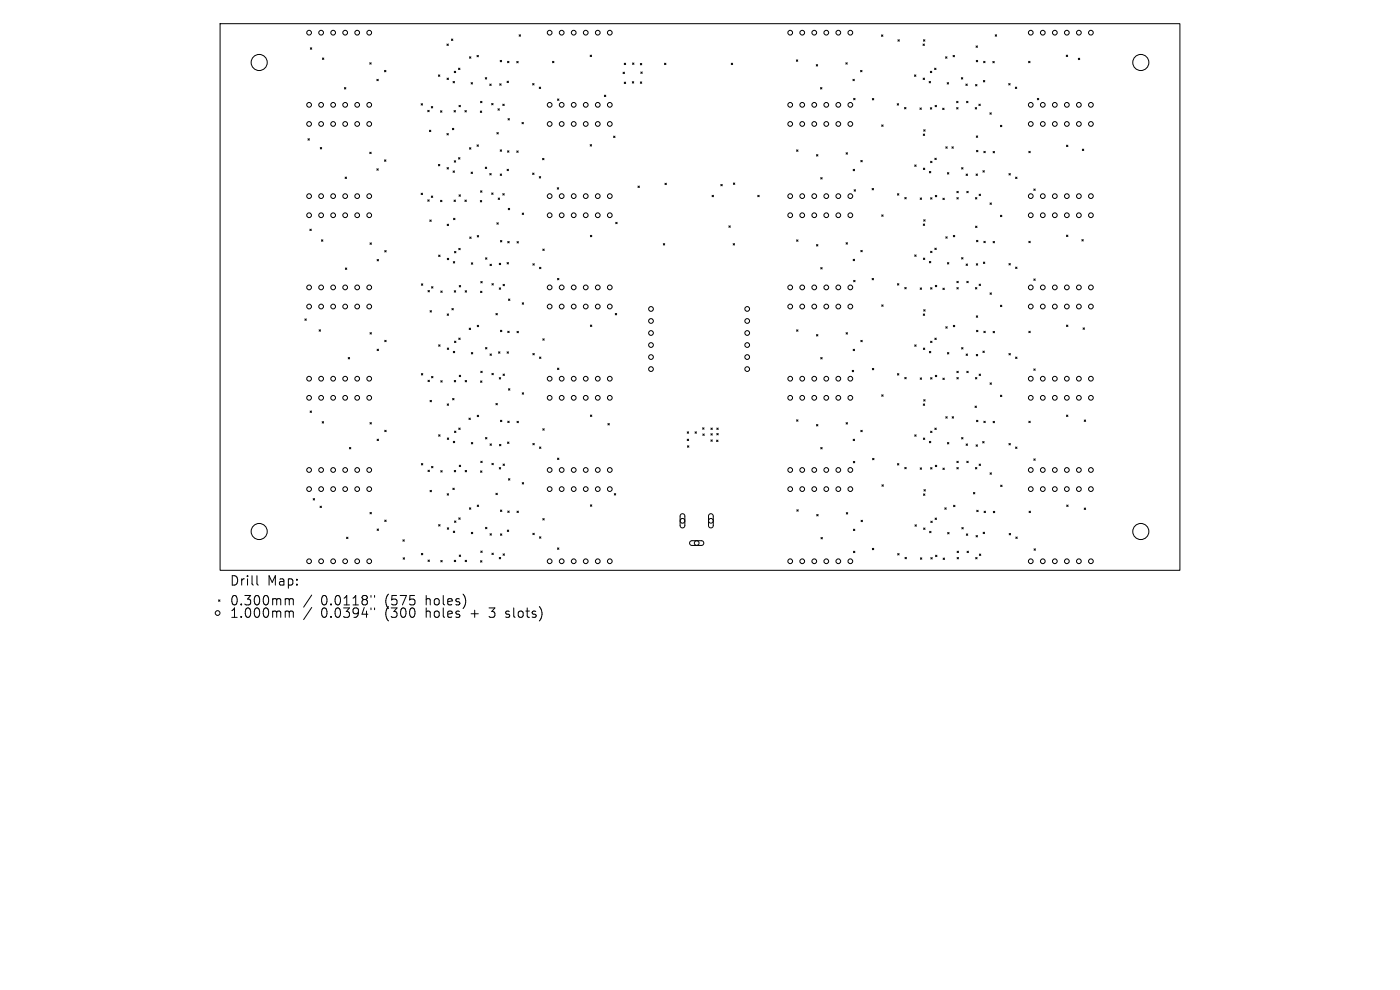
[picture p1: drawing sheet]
<svg xmlns="http://www.w3.org/2000/svg" width="297mm" height="210mm" viewBox="0 0 297 210" stroke-linecap="round" stroke-linejoin="round" font-family="sans-serif">
<defs><g id="words">
<g font-size="2.8">
<text x="48.7" y="124.5">Drill</text>
<text x="56.7" y="124.5">Map:</text>
<text x="48.7" y="128.7">0.300mm</text>
<text x="48.7" y="131.3">1.000mm</text>
<text x="68.1" y="128.7">0.0118&quot;</text>
<text x="68.1" y="131.3">0.0394&quot;</text>
<text x="81.8" y="128.7">(575</text>
<text x="81.8" y="131.3">(300</text>
<text x="90.6" y="128.7">holes)</text>
<text x="90.6" y="131.3">holes</text>
<text x="100.3" y="131.3">+</text>
<text x="104.5" y="131.3">3</text>
<text x="108.2" y="131.3">slots)</text>
</g>
</g></defs>
<g fill="none" stroke="#000" stroke-width=".21">
<path d="M46.7 5h203.6v116h-203.6zM65.8 10.1l.3 .3M66.1 10.1l-.3 .3M68.4 12.3l.3 .3M68.7 12.3l-.3 .3M73.1 18.6l.3 .3M73.4 18.6l-.3 .3M78.4 13.3l.3 .3M78.7 13.3l-.3 .3M79.9 16.8l.3 .3M80.2 16.8l-.3 .3M81.6 14.9l.3 .3"/>
<path d="M81.9 14.9l-.3 .3M93 15.9l.3 .3M93.3 15.9l-.3 .3M94.8 9.3l.3 .3M94.8 16.6l.3 .3M95.1 9.3l-.3 .3M95.1 16.6l-.3 .3M95.8 8.3l.3 .3M96.1 8.3l-.3 .3M96.1 17.3l.3 .3M96.4 15.1l.3 .3M96.4 17.3l-.3 .3"/>
<path d="M96.7 15.1l-.3 .3M97.3 14.5l.3 .3M97.6 14.5l-.3 .3M99.6 12l.3 .4M99.9 12l-.3 .4M99.9 17.5l.3 .3M100.2 17.5l-.3 .3M101.2 11.7l.3 .4M101.5 11.7l-.3 .4M102.9 16.5l.4 .3M103.3 16.5l-.4 .3M103.9 17.8l.3 .3"/>
<path d="M104.2 17.8l-.3 .3M106 17.8l.3 .3M106.1 12.8l.3 .3M106.3 17.8l-.3 .3M106.4 12.8l-.3 .3M107.6 17.2l.3 .3M107.7 13l.3 .3M107.9 17.2l-.3 .3M108 13l-.3 .3M109.6 13l.3 .3M109.9 13l-.3 .3M110.1 7.4l.3 .3"/>
<path d="M110.4 7.4l-.3 .3M113 17.7l.3 .3M113.3 17.7l-.3 .3M114.4 18.5l.3 .3M114.7 18.5l-.3 .3M117.2 13l.3 .3M117.5 13l-.3 .3M125.2 11.7l.3 .3M125.5 11.7l-.3 .3M132.2 15.3l.3 .3M132.4 13.4l.3 .3M132.4 17.4l.3 .3"/>
<path d="M132.5 15.3l-.3 .3M132.7 13.4l-.3 .3M132.7 17.4l-.3 .3M134.1 17.3l.3 .3M134.2 13.4l.3 .3M134.4 17.3l-.3 .3M134.5 13.4l-.3 .3M135.8 13.5l.3 .3M135.8 17.4l.3 .3M135.9 15.3l.3 .3M136.1 13.5l-.3 .3M136.1 17.4l-.3 .3"/>
<path d="M136.2 15.3l-.3 .3M141 13.4l.3 .3M141.3 13.4l-.3 .3M155.1 13.4l.3 .3M155.4 13.4l-.3 .3M168.9 12.7l.3 .3M169.2 12.7l-.3 .3M173.2 13.7l.3 .3M173.5 13.7l-.3 .3M174.1 18.6l.3 .3M174.4 18.6l-.3 .3M179.4 13.3l.3 .3"/>
<path d="M179.7 13.3l-.3 .3M180.9 16.8l.3 .3M181.2 16.8l-.3 .3M182.6 14.9l.3 .3M182.9 14.9l-.3 .3M187 7.4l.3 .3M187.3 7.4l-.3 .3M190.5 8.4l.3 .3M190.8 8.4l-.3 .3M194 15.9l.3 .3M194.3 15.9l-.3 .3M195.8 9.3l.3 .3"/>
<path d="M195.8 16.6l.3 .3M195.9 8.4l.3 .3M196.1 9.3l-.3 .3M196.1 16.6l-.3 .3M196.2 8.4l-.3 .3M197.1 17.3l.3 .3M197.4 15.1l.3 .3M197.4 17.3l-.3 .3M197.7 15.1l-.3 .3M198.3 14.5l.3 .3M198.6 14.5l-.3 .3M200.6 12l.3 .4"/>
<path d="M200.9 12l-.3 .4M200.9 17.5l.3 .3M201.2 17.5l-.3 .3M202.2 11.7l.3 .4M202.5 11.7l-.3 .4M203.9 16.5l.3 .3M204.2 16.5l-.3 .3M204.9 17.8l.3 .3M205.2 17.8l-.3 .3M207 17.9l.3 .3M207.1 9.7l.3 .3M207.1 12.8l.3 .3"/>
<path d="M207.3 17.9l-.3 .3M207.4 9.7l-.3 .3M207.4 12.8l-.3 .3M208.6 17.1l.3 .3M208.7 13l.3 .3M208.9 17.1l-.3 .3M209 13l-.3 .3M210.6 13l.3 .3M210.9 13l-.3 .3M211.1 7.4l.3 .3M211.4 7.4l-.3 .3M214 17.7l.3 .3"/>
<path d="M214.3 17.7l-.3 .3M215.4 18.5l.3 .3M215.7 18.5l-.3 .3M218.2 13l.3 .3M218.5 13l-.3 .3M226.2 11.7l.3 .3M226.5 11.7l-.3 .3M228.8 12.4l.3 .3M229.1 12.4l-.3 .3M65.3 29.4l.3 .3M65.6 29.4l-.3 .3M67.9 31.3l.3 .3"/>
<path d="M68.2 31.3l-.3 .3M73.2 37.6l.3 .3M73.5 37.6l-.3 .3M78.4 32.3l.3 .3M78.7 32.3l-.3 .3M79.9 35.8l.3 .3M80.2 35.8l-.3 .3M81.6 33.9l.3 .3M81.9 33.9l-.3 .3M89.3 22l.3 .3M89.6 22l-.3 .3M90.7 23.4l.3 .3"/>
<path d="M91 23.4l-.3 .3M91.1 27.6l.3 .3M91.4 27.6l-.3 .3M91.5 22.6l.3 .3M91.8 22.6l-.3 .3M93 34.9l.3 .3M93.3 34.9l-.3 .3M93.5 23.5l.3 .3M93.8 23.5l-.3 .3M94.8 28.3l.3 .3M94.8 35.6l.3 .3M95.1 28.3l-.3 .3"/>
<path d="M95.1 35.6l-.3 .3M96 27.2l.3 .3M96.1 36.3l.3 .3M96.3 27.2l-.3 .3M96.3 23.5l.3 .3M96.4 34.1l.3 .3M96.4 36.3l-.3 .3M96.6 23.5l-.3 .3M96.7 34.1l-.3 .3M97.3 33.4l.3 .3M97.4 22.3l.3 .3M97.6 33.4l-.3 .3"/>
<path d="M97.7 22.3l-.3 .3M98.6 23.5l.3 .3M98.9 23.5l-.3 .3M99.6 31.3l.3 .3M99.9 31.3l-.3 .3M99.9 36.5l.3 .3M100.2 36.5l-.3 .3M101.2 30.7l.3 .3M101.5 30.7l-.3 .3M101.9 23.6l.3 .3M101.9 21.5l.3 .3M102.2 23.6l-.3 .3"/>
<path d="M102.2 21.5l-.3 .3M102.9 35.5l.4 .3M103.3 35.5l-.4 .3M103.9 36.8l.3 .3M104.2 36.8l-.3 .3M104.3 21.9l.3 .3M104.6 21.9l-.3 .3M105.4 28.1l.3 .3M105.6 23.1l.3 .3M105.7 28.1l-.3 .3M105.9 23.1l-.3 .3M106.1 31.8l.3 .3"/>
<path d="M106.1 36.9l.3 .3M106.4 31.8l-.3 .3M106.4 36.9l-.3 .3M106.7 22.1l.3 .3M107 22.1l-.3 .3M107.6 35.9l.3 .3M107.7 32l.3 .3M107.8 25.2l.3 .3M107.9 35.9l-.3 .3M108 32l-.3 .3M108.1 25.2l-.3 .3M109.6 32l.3 .3"/>
<path d="M109.9 32l-.3 .3M110.7 26l.3 .3M111 26l-.3 .3M113 36.7l.3 .3M113.3 36.7l-.3 .3M114.4 37.5l.3 .3M114.7 37.5l-.3 .3M115.1 33.6l.3 .3M115.4 33.6l-.3 .3M118.2 39.8l.3 .3M118.3 21l.3 .3M118.5 39.8l-.3 .3"/>
<path d="M118.6 21l-.3 .3M125.2 30.7l.3 .3M125.5 30.7l-.3 .3M128.2 20.2l.3 .3M128.5 20.2l-.3 .3M130.2 28.9l.3 .3M130.5 28.9l-.3 .3M135.3 39.5l.3 .3M135.6 39.5l-.3 .3M141.1 38.9l.3 .3M141.4 38.9l-.3 .3M152.9 39.1l.3 .3"/>
<path d="M153.2 39.1l-.3 .3M155.6 38.8l.3 .3M155.9 38.8l-.3 .3M169 31.8l.3 .3M169.3 31.8l-.3 .3M173.2 32.8l.3 .3M173.5 32.8l-.3 .3M174.1 37.7l.3 .3M174.4 37.7l-.3 .3M179.5 32.4l.3 .3M179.8 32.4l-.3 .3M181 35.9l.3 .3"/>
<path d="M181.1 20.9l.3 .3M181.3 35.9l-.3 .3M181.4 20.9l-.3 .3M182.6 34l.3 .3M182.9 34l-.3 .3M185 40l.3 .3M185.1 20.9l.3 .3M185.3 40l-.3 .3M185.4 20.9l-.3 .3M187 26.5l.3 .3M187.3 26.5l-.3 .3M190.3 22l.3 .3"/>
<path d="M190.6 22l-.3 .3M191.9 22.8l.3 .3M192.2 22.8l-.3 .3M194.1 35l.3 .3M194.4 35l-.3 .3M195.2 22.9l.3 .3M195.5 22.9l-.3 .3M195.9 28.4l.3 .3M195.9 35.7l.3 .3M196 27.5l.3 .3M196.2 28.4l-.3 .3M196.2 35.7l-.3 .3"/>
<path d="M196.3 27.5l-.3 .3M197.2 36.4l.3 .3M197.4 22.8l.3 .4M197.4 34.2l.3 .3M197.5 36.4l-.3 .3M197.7 22.8l-.3 .4M197.7 34.2l-.3 .3M198.3 33.6l.3 .3M198.4 22.3l.3 .3M198.6 33.6l-.3 .3M198.7 22.3l-.3 .3M200 22.9l.3 .4"/>
<path d="M200.3 22.9l-.3 .4M200.6 31.1l.3 .3M200.9 31.1l-.3 .3M201 36.6l.3 .3M201.3 36.6l-.3 .3M201.9 31.1l.3 .3M202.2 31.1l-.3 .3M202.9 21.5l.3 .3M202.9 22.8l.3 .3M203.2 21.5l-.3 .3M203.2 22.8l-.3 .3M204 35.6l.3 .3"/>
<path d="M204.3 35.6l-.3 .3M205 36.9l.3 .3M205.1 21.5l.3 .3M205.3 36.9l-.3 .3M205.4 21.5l-.3 .3M206.9 22.8l.3 .3M207.1 36.9l.3 .3M207.1 28.8l.3 .3M207.2 31.9l.3 .3M207.2 22.8l-.3 .3M207.4 36.9l-.3 .3M207.4 28.8l-.3 .3"/>
<path d="M207.5 31.9l-.3 .3M207.7 22.1l.3 .3M208 22.1l-.3 .3M208.5 36.2l.3 .3M208.7 32.1l.3 .3M208.8 36.2l-.3 .3M209 32.1l-.3 .3M210 23.9l.3 .3M210.3 23.9l-.3 .3M210.7 32.1l.3 .3M211 32.1l-.3 .3M212.2 26.6l.3 .3"/>
<path d="M212.5 26.6l-.3 .3M214 36.8l.3 .3M214.3 36.8l-.3 .3M215.4 37.6l.3 .3M215.7 37.6l-.3 .3M218.3 32.1l.3 .3M218.6 32.1l-.3 .3M220.1 20.9l.3 .3M220.4 20.9l-.3 .3M226.2 30.8l.3 .3M226.5 30.8l-.3 .3M229.6 31.6l.3 .3"/>
<path d="M229.9 31.6l-.3 .3M65.7 48.6l.3 .3M66 48.6l-.3 .3M68.2 50.9l.3 .3M68.5 50.9l-.3 .3M73.3 56.8l.3 .4M73.6 56.8l-.3 .4M78.5 51.5l.3 .3M78.8 51.5l-.3 .3M80 55l.3 .3M80.3 55l-.3 .3M81.6 53.2l.3 .3"/>
<path d="M81.9 53.2l-.3 .3M89.3 41l.3 .3M89.6 41l-.3 .3M90.7 42.4l.3 .3M91 42.4l-.3 .3M91.2 46.7l.3 .3M91.5 46.7l-.3 .3M91.5 41.6l.3 .3M91.8 41.6l-.3 .3M93.1 54.1l.3 .3M93.4 54.1l-.3 .3M93.5 42.5l.3 .3"/>
<path d="M93.8 42.5l-.3 .3M94.9 47.6l.3 .3M94.9 54.8l.3 .3M95.2 47.6l-.3 .3M95.2 54.8l-.3 .3M96.2 55.5l.3 .3M96.2 46.3l.3 .3M96.3 42.4l.3 .3M96.4 53.3l.3 .3M96.5 55.5l-.3 .3M96.5 46.3l-.3 .3M96.6 42.4l-.3 .3"/>
<path d="M96.7 53.3l-.3 .3M97.3 52.7l.3 .3M97.4 41.3l.3 .3M97.6 52.7l-.3 .3M97.7 41.3l-.3 .3M98.6 42.4l.3 .3M98.9 42.4l-.3 .3M99.6 50.3l.3 .3M99.9 50.3l-.3 .3M100 55.7l.3 .3M100.3 55.7l-.3 .3M101.2 50l.3 .3"/>
<path d="M101.5 50l-.3 .3M101.9 42.5l.3 .3M101.9 40.5l.3 .3M102 59.7l.3 .3M102.2 42.5l-.3 .3M102.2 40.5l-.3 .3M102.3 59.7l-.3 .3M103 54.7l.3 .3M103.3 54.7l-.3 .3M104 56l.3 .3M104.3 56l-.3 .3M104.3 40.9l.3 .3"/>
<path d="M104.6 40.9l-.3 .3M105.4 47.3l.3 .3M105.7 42l.3 .3M105.7 47.3l-.3 .3M105.9 55.8l.3 .3M106 42l-.3 .3M106.2 51l.3 .3M106.2 55.8l-.3 .3M106.5 51l-.3 .3M106.7 41.1l.3 .3M107 41.1l-.3 .3M107.6 55.7l.3 .3"/>
<path d="M107.7 51.2l.3 .3M107.8 44.2l.3 .3M107.9 55.7l-.3 .3M108 51.2l-.3 .3M108.1 44.2l-.3 .3M109.7 51.3l.3 .3M110 51.3l-.3 .3M110.8 45.2l.3 .3M111.1 45.2l-.3 .3M113 55.9l.3 .3M113.3 55.9l-.3 .3M114.5 56.7l.3 .3"/>
<path d="M114.8 56.7l-.3 .3M115.2 52.8l.3 .3M115.5 52.8l-.3 .3M118.3 59.1l.3 .3M118.6 59.1l-.3 .3M125.2 49.9l.3 .3M125.5 49.9l-.3 .3M130.6 47.2l.3 .3M130.9 47.2l-.3 .3M140.7 51.7l.3 .3M141 51.7l-.3 .3M151.1 41.4l.3 .3"/>
<path d="M151.4 41.4l-.3 .3M154.6 47.9l.3 .3M154.9 47.9l-.3 .3M155.5 51.7l.3 .3M155.8 51.7l-.3 .3M160.8 41.4l.3 .3M161.1 41.4l-.3 .3M169 50.9l.3 .3M169.3 50.9l-.3 .3M173.2 51.9l.3 .3M173.5 51.9l-.3 .3M174.1 56.8l.3 .3"/>
<path d="M174.4 56.8l-.3 .3M179.5 51.5l.3 .3M179.8 51.5l-.3 .3M181 55l.3 .3M181.1 59.5l.3 .3M181.2 40.3l.3 .3M181.3 55l-.3 .3M181.4 59.5l-.3 .3M181.5 40.3l-.3 .3M182.6 53.1l.3 .3M182.9 53.1l-.3 .3M185 59.1l.3 .3"/>
<path d="M185.3 59.1l-.3 .3M187 45.6l.3 .3M187.3 45.6l-.3 .3M190.4 41.1l.3 .3M190.7 41.1l-.3 .3M191.9 41.9l.3 .3M192.2 41.9l-.3 .3M194.1 54.1l.3 .3M194.4 54.1l-.3 .3M195.2 42l.3 .3M195.5 42l-.3 .3M195.9 47.5l.3 .3"/>
<path d="M195.9 54.8l.3 .3M196 46.6l.3 .3M196.2 47.5l-.3 .3M196.2 54.8l-.3 .3M196.3 46.6l-.3 .3M197.2 55.5l.3 .3M197.4 41.9l.3 .3M197.4 53.3l.3 .3M197.5 55.5l-.3 .3M197.7 41.9l-.3 .3M197.7 53.3l-.3 .3M198.3 52.6l.3 .3"/>
<path d="M198.4 41.4l.3 .3M198.6 52.6l-.3 .3M198.7 41.4l-.3 .3M200 42l.3 .3M200.3 42l-.3 .3M200.6 50.2l.3 .3M200.9 50.2l-.3 .3M201 55.7l.3 .3M201.3 55.7l-.3 .3M202.2 49.9l.3 .3M202.5 49.9l-.3 .3M203 40.6l.3 .3"/>
<path d="M203 41.9l.3 .3M203 59.7l.3 .3M203.3 40.6l-.3 .3M203.3 41.9l-.3 .3M203.3 59.7l-.3 .3M204 54.7l.3 .3M204.3 54.7l-.3 .3M205 56l.3 .3M205.1 40.6l.3 .3M205.1 59.7l.3 .3M205.3 56l-.3 .3M205.4 40.6l-.3 .3"/>
<path d="M205.4 59.7l-.3 .3M206.9 41.9l.3 .3M207 48l.3 .3M207.1 55.9l.3 .3M207.2 51l.3 .3M207.2 41.9l-.3 .3M207.3 48l-.3 .3M207.4 55.9l-.3 .3M207.5 51l-.3 .3M207.7 41.2l.3 .3M208 41.2l-.3 .3M208.6 55.6l.3 .3"/>
<path d="M208.7 51.2l.3 .3M208.9 55.6l-.3 .3M209 51.2l-.3 .3M210 43l.3 .4M210.3 43l-.3 .4M210.7 51.2l.3 .3M211 51.2l-.3 .3M212.2 45.7l.3 .3M212.5 45.7l-.3 .3M214 55.9l.3 .3M214.3 55.9l-.3 .3M215.4 56.7l.3 .3"/>
<path d="M215.7 56.7l-.3 .3M218.3 51.2l.3 .3M218.6 51.2l-.3 .3M219.3 40.1l.3 .3M219.3 59.2l.3 .3M219.6 40.1l-.3 .3M219.6 59.2l-.3 .3M226.2 49.9l.3 .3M226.5 49.9l-.3 .3M229.5 50.8l.3 .3M229.8 50.8l-.3 .3M64.7 67.6l.3 .3"/>
<path d="M65 67.6l-.3 .3M67.7 70l.3 .3M68 70l-.3 .3M73.9 75.8l.3 .3M74.2 75.8l-.3 .3M78.5 70.6l.3 .3M78.8 70.6l-.3 .3M80 74.1l.3 .3M80.3 74.1l-.3 .3M81.6 72.2l.3 .3M81.9 72.2l-.3 .3M89.4 60.2l.3 .3"/>
<path d="M89.4 79.2l.3 .4M89.7 60.2l-.3 .3M89.7 79.2l-.3 .4M90.8 61.6l.3 .3M91.1 61.6l-.3 .3M91.2 65.9l.3 .3M91.5 65.9l-.3 .3M91.5 60.8l.3 .3M91.5 79.9l.3 .3M91.8 60.8l-.3 .3M91.8 79.9l-.3 .3M93.1 73.1l.3 .3"/>
<path d="M93.4 73.1l-.3 .3M93.5 61.7l.3 .3M93.8 61.7l-.3 .3M94.9 66.6l.3 .3M94.9 73.8l.3 .3M95.2 66.6l-.3 .3M95.2 73.8l-.3 .3M95.9 65.4l.3 .3M96.2 74.5l.3 .3M96.2 65.4l-.3 .3M96.4 61.7l.3 .3M96.4 72.4l.3 .3"/>
<path d="M96.5 74.5l-.3 .3M96.7 61.7l-.3 .3M96.7 72.4l-.3 .3M97.3 71.7l.3 .3M97.4 60.6l.3 .3M97.4 79.6l.3 .3M97.6 71.7l-.3 .3M97.7 60.6l-.3 .3M97.7 79.6l-.3 .3M98.7 61.7l.3 .3M99 61.7l-.3 .3M99.5 69.6l.3 .3"/>
<path d="M99.8 69.6l-.3 .3M100 74.8l.3 .3M100.3 74.8l-.3 .3M101.2 69l.3 .3M101.5 69l-.3 .3M101.9 61.8l.3 .3M102 78.7l.3 .3M102.2 61.8l-.3 .3M102.3 78.7l-.3 .3M103 73.7l.3 .3M103.3 73.7l-.3 .3M104 75.1l.3 .3"/>
<path d="M104.3 75.1l-.3 .3M104.4 60.2l.3 .3M104.4 79.2l.3 .3M104.7 60.2l-.3 .3M104.7 79.2l-.3 .3M105.2 66.5l.3 .3M105.5 66.5l-.3 .3M105.8 74.6l.3 .3M105.9 61.1l.3 .3M106.1 74.6l-.3 .3M106.2 70.1l.3 .3M106.2 61.1l-.3 .3"/>
<path d="M106.5 70.1l-.3 .3M106.7 60.3l.3 .3M106.7 79.3l.3 .4M107 60.3l-.3 .3M107 79.3l-.3 .4M107.6 74.6l.3 .3M107.7 70.3l.3 .3M107.9 74.6l-.3 .3M107.9 63.4l.3 .3M108 70.3l-.3 .3M108.2 63.4l-.3 .3M109.7 70.3l.3 .3"/>
<path d="M110 70.3l-.3 .3M110.8 64.2l.3 .3M111.1 64.2l-.3 .3M113 75l.3 .3M113.3 75l-.3 .3M114.5 75.7l.3 .3M114.8 75.7l-.3 .3M115.2 71.9l.3 .3M115.5 71.9l-.3 .3M118.3 78.1l.3 .3M118.6 78.1l-.3 .3M125.2 69l.3 .3"/>
<path d="M125.5 69l-.3 .3M130.5 66.5l.3 .3M130.8 66.5l-.3 .3M169 70l.3 .3M169.3 70l-.3 .3M173.2 71l.3 .3M173.5 71l-.3 .3M174.1 75.8l.3 .3M174.4 75.8l-.3 .3M179.5 70.6l.3 .3M179.8 70.6l-.3 .3M180.8 78.6l.3 .3"/>
<path d="M181 74.1l.3 .3M181.1 78.6l-.3 .3M181.3 74.1l-.3 .3M182.6 72.2l.3 .3M182.9 72.2l-.3 .3M185.1 78.1l.3 .3M185.4 78.1l-.3 .3M187 64.7l.3 .3M187.3 64.7l-.3 .3M190.4 60.2l.3 .3M190.4 79.3l.3 .3M190.7 60.2l-.3 .3"/>
<path d="M190.7 79.3l-.3 .3M191.9 61l.3 .3M192.2 61l-.3 .3M194.1 73.2l.3 .3M194.4 73.2l-.3 .3M195.2 61.1l.3 .3M195.5 61.1l-.3 .3M195.9 66.6l.3 .3M195.9 73.8l.3 .3M196 65.7l.3 .3M196.2 66.6l-.3 .3M196.2 73.8l-.3 .3"/>
<path d="M196.3 65.7l-.3 .3M197.2 74.5l.3 .3M197.4 61l.3 .3M197.4 72.4l.3 .3M197.5 74.5l-.3 .3M197.7 61l-.3 .3M197.7 72.4l-.3 .3M198.3 71.7l.3 .3M198.4 60.5l.3 .3M198.4 79.6l.3 .3M198.6 71.7l-.3 .3M198.7 60.5l-.3 .3"/>
<path d="M198.7 79.6l-.3 .3M200 61.1l.3 .3M200.3 61.1l-.3 .3M200.6 69.3l.3 .3M200.9 69.3l-.3 .3M201 74.8l.3 .3M201.3 74.8l-.3 .3M202.2 69l.3 .3M202.5 69l-.3 .3M203 61l.3 .3M203 78.8l.3 .3M203.3 61l-.3 .3"/>
<path d="M203.3 78.8l-.3 .3M204 73.7l.3 .3M204.3 73.7l-.3 .3M205 75.1l.3 .3M205.1 78.8l.3 .3M205.3 75.1l-.3 .3M205.4 78.8l-.3 .3M206.9 61l.3 .3M207.1 67l.3 .3M207.1 75.2l.3 .3M207.2 70.1l.3 .3M207.2 61l-.3 .3"/>
<path d="M207.4 67l-.3 .3M207.4 75.2l-.3 .3M207.5 70.1l-.3 .3M207.7 60.3l.3 .3M207.7 79.4l.3 .3M208 60.3l-.3 .3M208 79.4l-.3 .3M208.5 74.5l.3 .3M208.7 70.3l.3 .3M208.8 74.5l-.3 .3M209 70.3l-.3 .3M210 62.1l.3 .3"/>
<path d="M210.3 62.1l-.3 .3M210.7 70.3l.3 .3M211 70.3l-.3 .3M212.2 64.7l.3 .3M212.5 64.7l-.3 .3M214 75l.3 .3M214.3 75l-.3 .3M215.4 75.7l.3 .3M215.7 75.7l-.3 .3M218.3 70.3l.3 .3M218.6 70.3l-.3 .3M219.3 78.3l.3 .3"/>
<path d="M219.6 78.3l-.3 .3M226.2 69l.3 .3M226.5 69l-.3 .3M229.8 69.6l.3 .3M230.1 69.6l-.3 .3M65.8 87.2l.3 .3M66.1 87.2l-.3 .3M68.3 89.4l.3 .3M68.6 89.4l-.3 .3M74.1 94.9l.3 .3M74.4 94.9l-.3 .3M78.5 89.6l.3 .3"/>
<path d="M78.8 89.6l-.3 .3M80 93.2l.3 .3M80.3 93.2l-.3 .3M81.6 91.3l.3 .3M81.9 91.3l-.3 .3M89.4 98.3l.3 .3M89.7 98.3l-.3 .3M90.8 80.7l.3 .3M90.8 99.7l.3 .3M91.1 80.7l-.3 .3M91.1 99.7l-.3 .3M91.2 84.9l.3 .3"/>
<path d="M91.5 84.9l-.3 .3M91.5 98.9l.3 .3M91.8 98.9l-.3 .3M93.1 92.2l.3 .3M93.4 92.2l-.3 .3M93.5 80.8l.3 .3M93.5 99.8l.3 .3M93.8 80.8l-.3 .3M93.8 99.8l-.3 .3M94.9 85.7l.3 .3M94.9 92.9l.3 .3M95.2 85.7l-.3 .3"/>
<path d="M95.2 92.9l-.3 .3M96 84.5l.3 .3M96.2 93.6l.3 .3M96.3 84.5l-.3 .3M96.4 80.7l.3 .3M96.4 99.8l.3 .3M96.4 91.5l.3 .3M96.5 93.6l-.3 .3M96.7 80.7l-.3 .3M96.7 99.8l-.3 .3M96.7 91.5l-.3 .3M97.3 90.8l.3 .3"/>
<path d="M97.4 98.7l.3 .3M97.6 90.8l-.3 .3M97.7 98.7l-.3 .3M98.7 80.7l.3 .3M98.7 99.8l.3 .3M99 80.7l-.3 .3M99 99.8l-.3 .3M99.5 88.7l.3 .3M99.8 88.7l-.3 .3M100 93.9l.3 .3M100.3 93.9l-.3 .3M101.2 88.1l.3 .3"/>
<path d="M101.5 88.1l-.3 .3M101.9 80.8l.3 .3M101.9 99.9l.3 .3M102 97.8l.3 .3M102.2 80.8l-.3 .3M102.2 99.9l-.3 .3M102.3 97.8l-.3 .3M103 92.8l.3 .3M103.3 92.8l-.3 .3M104 94.2l.3 .3M104.3 94.2l-.3 .3M104.4 98.3l.3 .3"/>
<path d="M104.7 98.3l-.3 .3M105.2 85.6l.3 .3M105.5 85.6l-.3 .3M105.9 80.1l.3 .3M105.9 99.2l.3 .3M106 94.3l.3 .3M106.2 89.1l.3 .3M106.2 80.1l-.3 .3M106.2 99.2l-.3 .3M106.3 94.3l-.3 .3M106.5 89.1l-.3 .3M106.7 98.4l.3 .3"/>
<path d="M107 98.4l-.3 .3M107.7 93.8l.3 .3M107.7 89.3l.3 .3M107.9 82.5l.3 .3M108 93.8l-.3 .3M108 89.3l-.3 .3M108.2 82.5l-.3 .3M109.7 89.4l.3 .3M110 89.4l-.3 .3M110.8 83.3l.3 .3M111.1 83.3l-.3 .3M113 94.1l.3 .3"/>
<path d="M113.3 94.1l-.3 .3M114.5 94.8l.3 .3M114.8 94.8l-.3 .3M115.2 91l.3 .3M115.5 91l-.3 .3M118.3 97.2l.3 .3M118.6 97.2l-.3 .3M125.2 88l.3 .3M125.5 88l-.3 .3M129 89.8l.3 .3M129.3 89.8l-.3 .3M145.8 91.6l.3 .3"/>
<path d="M145.8 93.2l.3 .3M145.8 94.6l.3 .3M146.1 91.6l-.3 .3M146.1 93.2l-.3 .3M146.1 94.6l-.3 .3M147.4 91.6l.3 .3M147.7 91.6l-.3 .3M149.1 90.8l.3 .3M149.1 92.1l.3 .3M149.4 90.8l-.3 .3M149.4 92.1l-.3 .3M150.8 90.8l.3 .3"/>
<path d="M150.8 92l.3 .3M150.8 93.3l.3 .3M151.1 90.8l-.3 .3M151.1 92l-.3 .3M151.1 93.3l-.3 .3M152 93.4l.3 .3M152.1 90.8l.3 .3M152.1 92l.3 .3M152.3 93.4l-.3 .3M152.4 90.8l-.3 .3M152.4 92l-.3 .3M169 89.1l.3 .3"/>
<path d="M169.3 89.1l-.3 .3M173.2 90.1l.3 .3M173.5 90.1l-.3 .3M174.1 94.9l.3 .3M174.4 94.9l-.3 .3M179.5 89.7l.3 .3M179.8 89.7l-.3 .3M181 93.2l.3 .3M181 97.9l.3 .3M181.3 93.2l-.3 .3M181.3 97.9l-.3 .3M182.6 91.3l.3 .3"/>
<path d="M182.9 91.3l-.3 .3M185.1 97.2l.3 .3M185.4 97.2l-.3 .3M187 83.8l.3 .3M187.3 83.8l-.3 .3M190.4 98.3l.3 .3M190.7 98.3l-.3 .3M191.9 80.1l.3 .3M191.9 99.1l.3 .3M192.2 80.1l-.3 .3M192.2 99.1l-.3 .3M194.1 92.2l.3 .3"/>
<path d="M194.4 92.2l-.3 .3M195.2 80.2l.3 .3M195.2 99.2l.3 .3M195.5 80.2l-.3 .3M195.5 99.2l-.3 .3M195.9 85.7l.3 .3M195.9 92.9l.3 .3M196 84.8l.3 .3M196.2 85.7l-.3 .3M196.2 92.9l-.3 .3M196.3 84.8l-.3 .3M197.2 93.6l.3 .3"/>
<path d="M197.4 80.1l.3 .3M197.4 91.5l.3 .3M197.4 99.2l.3 .3M197.5 93.6l-.3 .3M197.7 80.1l-.3 .3M197.7 91.5l-.3 .3M197.7 99.2l-.3 .3M198.3 90.8l.3 .3M198.4 98.7l.3 .3M198.6 90.8l-.3 .3M198.7 98.7l-.3 .3M200 80.2l.3 .3"/>
<path d="M200 99.3l.3 .3M200.3 80.2l-.3 .3M200.3 99.3l-.3 .3M200.6 88.4l.3 .3M200.9 88.4l-.3 .3M201 93.9l.3 .3M201.3 93.9l-.3 .3M202 88.4l.3 .3M202.3 88.4l-.3 .3M203 80.1l.3 .3M203 97.8l.3 .3M203 99.2l.3 .3"/>
<path d="M203.3 80.1l-.3 .3M203.3 97.8l-.3 .3M203.3 99.2l-.3 .3M204 92.8l.3 .3M204.3 92.8l-.3 .3M205 94.2l.3 .3M205.1 97.8l.3 .3M205.3 94.2l-.3 .3M205.4 97.8l-.3 .3M206.8 86.1l.3 .3M206.9 80.1l.3 .3M206.9 99.2l.3 .3"/>
<path d="M207.1 94.4l.3 .3M207.1 86.1l-.3 .3M207.2 89.2l.3 .3M207.2 80.1l-.3 .3M207.2 99.2l-.3 .3M207.4 94.4l-.3 .3M207.5 89.2l-.3 .3M207.7 98.4l.3 .3M208 98.4l-.3 .3M208.5 93.7l.3 .3M208.7 89.4l.3 .3M208.8 93.7l-.3 .3"/>
<path d="M209 89.4l-.3 .3M210 81.2l.3 .3M210.3 81.2l-.3 .3M210.7 89.4l.3 .3M211 89.4l-.3 .3M212.2 83.8l.3 .3M212.5 83.8l-.3 .3M214 94.1l.3 .3M214.3 94.1l-.3 .3M215.4 94.8l.3 .3M215.7 94.8l-.3 .3M218.3 89.4l.3 .3"/>
<path d="M218.6 89.4l-.3 .3M219.3 97.3l.3 .3M219.6 97.3l-.3 .3M226.2 88l.3 .3M226.5 88l-.3 .3M230 89.1l.3 .3M230.3 89.1l-.3 .3M66.4 105.8l.3 .3M66.7 105.8l-.3 .3M67.9 107.4l.3 .3M68.2 107.4l-.3 .3M73.5 114l.3 .3"/>
<path d="M73.8 114l-.3 .3M78.5 108.7l.3 .3M78.8 108.7l-.3 .3M80 112.2l.3 .3M80.3 112.2l-.3 .3M81.6 110.3l.3 .3M81.9 110.3l-.3 .3M85.5 114.5l.3 .3M85.5 118.3l.3 .3M85.8 114.5l-.3 .3M85.8 118.3l-.3 .3M89.4 117.4l.3 .3"/>
<path d="M89.7 117.4l-.3 .3M90.8 118.8l.3 .3M91.1 118.8l-.3 .3M91.2 104l.3 .3M91.5 104l-.3 .3M93.1 111.3l.3 .3M93.4 111.3l-.3 .3M93.5 118.9l.3 .3M93.8 118.9l-.3 .3M94.9 104.7l.3 .3M94.9 112l.3 .3M95.2 104.7l-.3 .3"/>
<path d="M95.2 112l-.3 .3M96.1 103.6l.3 .3M96.2 112.7l.3 .3M96.4 103.6l-.3 .3M96.4 118.8l.3 .3M96.4 110.5l.3 .3M96.5 112.7l-.3 .3M96.7 118.8l-.3 .3M96.7 110.5l-.3 .3M97.3 109.9l.3 .3M97.4 117.7l.3 .3M97.6 109.9l-.3 .3"/>
<path d="M97.7 117.7l-.3 .3M98.7 118.8l.3 .3M99 118.8l-.3 .3M99.6 107.7l.3 .3M99.9 107.7l-.3 .3M100 112.9l.3 .3M100.3 112.9l-.3 .3M101.2 107.1l.3 .3M101.5 107.1l-.3 .3M101.9 118.9l.3 .3M102 116.9l.3 .3M102.2 118.9l-.3 .3"/>
<path d="M102.3 116.9l-.3 .3M103 111.9l.3 .3M103.3 111.9l-.3 .3M104 113.2l.3 .3M104.3 113.2l-.3 .3M104.4 117.3l.3 .3M104.7 117.3l-.3 .3M105.2 104.6l.3 .3M105.5 104.6l-.3 .3M105.9 118.2l.3 .3M106.2 108.2l.3 .3M106.2 113.2l.3 .4"/>
<path d="M106.2 118.2l-.3 .3M106.5 108.2l-.3 .3M106.5 113.2l-.3 .4M106.7 117.5l.3 .3M107 117.5l-.3 .3M107.6 112.4l.3 .3M107.7 108.4l.3 .3M107.9 101.5l.3 .3M107.9 112.4l-.3 .3M108 108.4l-.3 .3M108.2 101.5l-.3 .3M109.7 108.4l.3 .3"/>
<path d="M110 108.4l-.3 .3M110.8 102.4l.3 .3M111.1 102.4l-.3 .3M113 113.1l.3 .3M113.3 113.1l-.3 .3M114.5 113.9l.3 .3M114.8 113.9l-.3 .3M115.2 110l.3 .3M115.5 110l-.3 .3M118.3 116.2l.3 .3M118.6 116.2l-.3 .3M125.2 107.1l.3 .3"/>
<path d="M125.5 107.1l-.3 .3M130.3 104.7l.3 .3M130.6 104.7l-.3 .3M144.4 109.1l.5-.1 .4 .4v2.2l-.4 .4-.4-.1-.2-.3v-2.2zM146.4 114.8l.3-.1h2.2l.3 .2 .1 .4-.4 .4h-2.2l-.4-.3zM150.5 109.1l.4-.1 .4 .4v2.2l-.4 .4-.4-.1-.2-.3v-2.2zM169 108.1l.3 .3M169.3 108.1l-.3 .3M173.3 109.1l.3 .3M173.6 109.1l-.3 .3M174.2 114l.3 .3M174.5 114l-.3 .3"/>
<path d="M179.5 108.7l.3 .3M179.8 108.7l-.3 .3M181 112.3l.3 .3M181.1 116.9l.3 .3M181.3 112.3l-.3 .3M181.4 116.9l-.3 .3M182.7 110.4l.3 .3M183 110.4l-.3 .3M185.1 116.3l.3 .3M185.4 116.3l-.3 .3M187.1 102.8l.3 .3M187.4 102.8l-.3 .3"/>
<path d="M190.4 117.4l.3 .3M190.7 117.4l-.3 .3M192 118.2l.3 .3M192.3 118.2l-.3 .3M194.1 111.3l.3 .3M194.4 111.3l-.3 .3M195.3 118.3l.3 .3M195.6 118.3l-.3 .3M195.9 104.8l.3 .3M195.9 112l.3 .3M196 103.9l.3 .3M196.2 104.8l-.3 .3"/>
<path d="M196.2 112l-.3 .3M196.3 103.9l-.3 .3M197.2 112.7l.3 .3M197.5 110.5l.3 .3M197.5 118.3l.3 .3M197.5 112.7l-.3 .3M197.8 110.5l-.3 .3M197.8 118.3l-.3 .3M198.4 109.9l.3 .3M198.5 117.8l.3 .3M198.7 109.9l-.3 .3M198.8 117.8l-.3 .3"/>
<path d="M200.1 118.4l.3 .3M200.4 118.4l-.3 .3M200.4 107.7l.3 .3M200.7 107.7l-.3 .3M201 113l.3 .3M201.3 113l-.3 .3M202.3 107.2l.3 .3M202.6 107.2l-.3 .3M203 116.9l.3 .3M203 118.3l.3 .3M203.3 116.9l-.3 .3M203.3 118.3l-.3 .3"/>
<path d="M204 111.9l.3 .3M204.3 111.9l-.3 .3M205 113.3l.3 .3M205.2 116.9l.3 .3M205.3 113.3l-.3 .3M205.5 116.9l-.3 .3M206.5 104.5l.3 .3M206.8 104.5l-.3 .3M207 118.3l.3 .3M207.1 113.6l.3 .3M207.2 108.2l.3 .3M207.3 118.3l-.3 .3"/>
<path d="M207.4 113.6l-.3 .3M207.5 108.2l-.3 .3M207.8 117.5l.3 .3M208.1 117.5l-.3 .3M208.6 112.9l.3 .3M208.8 108.4l.3 .3M208.9 112.9l-.3 .3M209.1 108.4l-.3 .3M210 100.3l.3 .3M210.3 100.3l-.3 .3M210.7 108.5l.3 .3M211 108.5l-.3 .3"/>
<path d="M212.3 102.9l.3 .3M212.6 102.9l-.3 .3M214.1 113.2l.3 .3M214.4 113.2l-.3 .3M215.5 113.9l.3 .3M215.8 113.9l-.3 .3M218.3 108.4l.3 .3M218.6 108.4l-.3 .3M219.4 116.4l.3 .3M219.7 116.4l-.3 .3M226.3 107.1l.3 .3M226.6 107.1l-.3 .3"/>
<path d="M230 107.8l.3 .3M230.3 107.8l-.3 .3M46.4 127.3l.3 .3M46.7 127.3l-.3 .3M54.5 122.1v1.7l.3 .3M60.8 127l.5 .1 .1 .2M60.8 129.6h.3l.3 .3M61.4 127.3l.3-.3 .4 .1 .1 1.2M61.4 127.3v1M61.4 129.9v1.1M61.4 129.9l.3-.3 .4 .1 .1 1.3M66.1 126.2l-1.7 2.6"/>
<path d="M66.1 128.9l-1.7 2.5M78.7 126.3v.4M78.7 129v.3M79.5 126.3v.4M79.5 129v.3M107.3 130.9l.2 .1M107.4 129.7v.5"/>
<circle cx="55" cy="13.3" r="1.71"/>
<circle cx="65.6" cy="6.9" r=".5"/>
<circle cx="68.1" cy="6.9" r=".5"/>
<circle cx="70.7" cy="6.9" r=".5"/>
<circle cx="73.2" cy="6.9" r=".5"/>
<circle cx="75.8" cy="6.9" r=".5"/>
<circle cx="78.3" cy="6.9" r=".5"/>
<circle cx="116.6" cy="6.9" r=".5"/>
<circle cx="119.2" cy="6.9" r=".5"/>
<circle cx="121.7" cy="6.9" r=".5"/>
<circle cx="124.3" cy="6.9" r=".5"/>
<circle cx="126.8" cy="6.9" r=".5"/>
<circle cx="129.4" cy="6.9" r=".5"/>
<circle cx="167.6" cy="6.9" r=".5"/>
<circle cx="170.2" cy="6.9" r=".5"/>
<circle cx="172.7" cy="6.9" r=".5"/>
<circle cx="175.3" cy="6.9" r=".5"/>
<circle cx="177.8" cy="6.9" r=".5"/>
<circle cx="180.4" cy="6.9" r=".5"/>
<circle cx="218.7" cy="6.9" r=".5"/>
<circle cx="221.2" cy="6.9" r=".5"/>
<circle cx="223.8" cy="6.9" r=".5"/>
<circle cx="226.3" cy="6.9" r=".5"/>
<circle cx="228.9" cy="6.9" r=".5"/>
<circle cx="231.4" cy="6.9" r=".5"/>
<circle cx="242" cy="13.3" r="1.71"/>
<circle cx="65.6" cy="26.3" r=".5"/>
<circle cx="65.6" cy="22.2" r=".5"/>
<circle cx="68.1" cy="26.3" r=".5"/>
<circle cx="68.1" cy="22.2" r=".5"/>
<circle cx="70.7" cy="26.3" r=".5"/>
<circle cx="70.7" cy="22.2" r=".5"/>
<circle cx="73.2" cy="26.3" r=".5"/>
<circle cx="73.2" cy="22.2" r=".5"/>
<circle cx="75.8" cy="26.3" r=".5"/>
<circle cx="75.8" cy="22.2" r=".5"/>
<circle cx="78.3" cy="26.3" r=".5"/>
<circle cx="78.3" cy="22.2" r=".5"/>
<circle cx="116.6" cy="26.3" r=".5"/>
<circle cx="116.6" cy="22.2" r=".5"/>
<circle cx="119.2" cy="26.3" r=".5"/>
<circle cx="119.2" cy="22.2" r=".5"/>
<circle cx="121.7" cy="26.3" r=".5"/>
<circle cx="121.7" cy="22.2" r=".5"/>
<circle cx="124.3" cy="26.3" r=".5"/>
<circle cx="124.3" cy="22.2" r=".5"/>
<circle cx="126.8" cy="26.3" r=".5"/>
<circle cx="126.8" cy="22.2" r=".5"/>
<circle cx="129.4" cy="26.3" r=".5"/>
<circle cx="129.4" cy="22.2" r=".5"/>
<circle cx="167.6" cy="26.3" r=".5"/>
<circle cx="167.6" cy="22.2" r=".5"/>
<circle cx="170.2" cy="26.3" r=".5"/>
<circle cx="170.2" cy="22.2" r=".5"/>
<circle cx="172.7" cy="26.3" r=".5"/>
<circle cx="172.7" cy="22.2" r=".5"/>
<circle cx="175.3" cy="26.3" r=".5"/>
<circle cx="175.3" cy="22.2" r=".5"/>
<circle cx="177.8" cy="26.3" r=".5"/>
<circle cx="177.8" cy="22.2" r=".5"/>
<circle cx="180.4" cy="26.3" r=".5"/>
<circle cx="180.4" cy="22.2" r=".5"/>
<circle cx="218.7" cy="26.3" r=".5"/>
<circle cx="218.7" cy="22.2" r=".5"/>
<circle cx="221.2" cy="26.3" r=".5"/>
<circle cx="221.2" cy="22.2" r=".5"/>
<circle cx="223.8" cy="26.3" r=".5"/>
<circle cx="223.8" cy="22.2" r=".5"/>
<circle cx="226.3" cy="26.3" r=".5"/>
<circle cx="226.3" cy="22.2" r=".5"/>
<circle cx="228.9" cy="26.3" r=".5"/>
<circle cx="228.9" cy="22.2" r=".5"/>
<circle cx="231.4" cy="26.3" r=".5"/>
<circle cx="231.4" cy="22.2" r=".5"/>
<circle cx="65.6" cy="45.7" r=".5"/>
<circle cx="65.6" cy="41.6" r=".5"/>
<circle cx="68.1" cy="45.7" r=".5"/>
<circle cx="68.1" cy="41.6" r=".5"/>
<circle cx="70.7" cy="45.7" r=".5"/>
<circle cx="70.7" cy="41.6" r=".5"/>
<circle cx="73.2" cy="45.7" r=".5"/>
<circle cx="73.2" cy="41.6" r=".5"/>
<circle cx="75.8" cy="45.7" r=".5"/>
<circle cx="75.8" cy="41.6" r=".5"/>
<circle cx="78.3" cy="45.7" r=".5"/>
<circle cx="78.3" cy="41.6" r=".5"/>
<circle cx="116.6" cy="45.7" r=".5"/>
<circle cx="116.6" cy="41.6" r=".5"/>
<circle cx="119.2" cy="45.7" r=".5"/>
<circle cx="119.2" cy="41.6" r=".5"/>
<circle cx="121.7" cy="45.7" r=".5"/>
<circle cx="121.7" cy="41.6" r=".5"/>
<circle cx="124.3" cy="45.7" r=".5"/>
<circle cx="124.3" cy="41.6" r=".5"/>
<circle cx="126.8" cy="45.7" r=".5"/>
<circle cx="126.8" cy="41.6" r=".5"/>
<circle cx="129.4" cy="45.7" r=".5"/>
<circle cx="129.4" cy="41.6" r=".5"/>
<circle cx="167.6" cy="45.7" r=".5"/>
<circle cx="167.6" cy="41.6" r=".5"/>
<circle cx="170.2" cy="45.7" r=".5"/>
<circle cx="170.2" cy="41.6" r=".5"/>
<circle cx="172.7" cy="45.7" r=".5"/>
<circle cx="172.7" cy="41.6" r=".5"/>
<circle cx="175.3" cy="45.7" r=".5"/>
<circle cx="175.3" cy="41.6" r=".5"/>
<circle cx="177.8" cy="45.7" r=".5"/>
<circle cx="177.8" cy="41.6" r=".5"/>
<circle cx="180.4" cy="45.7" r=".5"/>
<circle cx="180.4" cy="41.6" r=".5"/>
<circle cx="218.7" cy="45.7" r=".5"/>
<circle cx="218.7" cy="41.6" r=".5"/>
<circle cx="221.2" cy="45.7" r=".5"/>
<circle cx="221.2" cy="41.6" r=".5"/>
<circle cx="223.8" cy="45.7" r=".5"/>
<circle cx="223.8" cy="41.6" r=".5"/>
<circle cx="226.3" cy="45.7" r=".5"/>
<circle cx="226.3" cy="41.6" r=".5"/>
<circle cx="228.9" cy="45.7" r=".5"/>
<circle cx="228.9" cy="41.6" r=".5"/>
<circle cx="231.4" cy="45.7" r=".5"/>
<circle cx="231.4" cy="41.6" r=".5"/>
<circle cx="65.6" cy="61" r=".5"/>
<circle cx="65.6" cy="65" r=".5"/>
<circle cx="68.1" cy="61" r=".5"/>
<circle cx="68.1" cy="65" r=".5"/>
<circle cx="70.7" cy="61" r=".5"/>
<circle cx="70.7" cy="65" r=".5"/>
<circle cx="73.2" cy="61" r=".5"/>
<circle cx="73.2" cy="65" r=".5"/>
<circle cx="75.8" cy="61" r=".5"/>
<circle cx="75.8" cy="65" r=".5"/>
<circle cx="78.3" cy="61" r=".5"/>
<circle cx="78.3" cy="65" r=".5"/>
<circle cx="116.6" cy="61" r=".5"/>
<circle cx="116.6" cy="65" r=".5"/>
<circle cx="119.2" cy="61" r=".5"/>
<circle cx="119.2" cy="65" r=".5"/>
<circle cx="121.7" cy="61" r=".5"/>
<circle cx="121.7" cy="65" r=".5"/>
<circle cx="124.3" cy="61" r=".5"/>
<circle cx="124.3" cy="65" r=".5"/>
<circle cx="126.8" cy="61" r=".5"/>
<circle cx="126.8" cy="65" r=".5"/>
<circle cx="129.4" cy="61" r=".5"/>
<circle cx="129.4" cy="65" r=".5"/>
<circle cx="138.1" cy="78.3" r=".5"/>
<circle cx="138.1" cy="65.5" r=".5"/>
<circle cx="138.1" cy="73.2" r=".5"/>
<circle cx="138.1" cy="70.6" r=".5"/>
<circle cx="138.1" cy="75.7" r=".5"/>
<circle cx="138.1" cy="68.1" r=".5"/>
<circle cx="158.5" cy="78.3" r=".5"/>
<circle cx="158.5" cy="65.5" r=".5"/>
<circle cx="158.5" cy="73.2" r=".5"/>
<circle cx="158.5" cy="70.6" r=".5"/>
<circle cx="158.5" cy="75.7" r=".5"/>
<circle cx="158.5" cy="68.1" r=".5"/>
<circle cx="167.6" cy="61" r=".5"/>
<circle cx="167.6" cy="65" r=".5"/>
<circle cx="170.2" cy="61" r=".5"/>
<circle cx="170.2" cy="65" r=".5"/>
<circle cx="172.7" cy="61" r=".5"/>
<circle cx="172.7" cy="65" r=".5"/>
<circle cx="175.3" cy="61" r=".5"/>
<circle cx="175.3" cy="65" r=".5"/>
<circle cx="177.8" cy="61" r=".5"/>
<circle cx="177.8" cy="65" r=".5"/>
<circle cx="180.4" cy="61" r=".5"/>
<circle cx="180.4" cy="65" r=".5"/>
<circle cx="218.7" cy="61" r=".5"/>
<circle cx="218.7" cy="65" r=".5"/>
<circle cx="221.2" cy="61" r=".5"/>
<circle cx="221.2" cy="65" r=".5"/>
<circle cx="223.8" cy="61" r=".5"/>
<circle cx="223.8" cy="65" r=".5"/>
<circle cx="226.3" cy="61" r=".5"/>
<circle cx="226.3" cy="65" r=".5"/>
<circle cx="228.9" cy="61" r=".5"/>
<circle cx="228.9" cy="65" r=".5"/>
<circle cx="231.4" cy="61" r=".5"/>
<circle cx="231.4" cy="65" r=".5"/>
<circle cx="65.6" cy="84.4" r=".5"/>
<circle cx="65.6" cy="99.7" r=".5"/>
<circle cx="65.6" cy="80.3" r=".5"/>
<circle cx="68.1" cy="84.4" r=".5"/>
<circle cx="68.1" cy="99.7" r=".5"/>
<circle cx="68.1" cy="80.3" r=".5"/>
<circle cx="70.7" cy="84.4" r=".5"/>
<circle cx="70.7" cy="99.7" r=".5"/>
<circle cx="70.7" cy="80.3" r=".5"/>
<circle cx="73.2" cy="84.4" r=".5"/>
<circle cx="73.2" cy="99.7" r=".5"/>
<circle cx="73.2" cy="80.3" r=".5"/>
<circle cx="75.8" cy="84.4" r=".5"/>
<circle cx="75.8" cy="99.7" r=".5"/>
<circle cx="75.8" cy="80.3" r=".5"/>
<circle cx="78.3" cy="84.4" r=".5"/>
<circle cx="78.3" cy="99.7" r=".5"/>
<circle cx="78.3" cy="80.3" r=".5"/>
<circle cx="116.6" cy="84.4" r=".5"/>
<circle cx="116.6" cy="99.7" r=".5"/>
<circle cx="116.6" cy="80.3" r=".5"/>
<circle cx="119.2" cy="84.4" r=".5"/>
<circle cx="119.2" cy="99.7" r=".5"/>
<circle cx="119.2" cy="80.3" r=".5"/>
<circle cx="121.7" cy="84.4" r=".5"/>
<circle cx="121.7" cy="99.7" r=".5"/>
<circle cx="121.7" cy="80.3" r=".5"/>
<circle cx="124.3" cy="84.4" r=".5"/>
<circle cx="124.3" cy="99.7" r=".5"/>
<circle cx="124.3" cy="80.3" r=".5"/>
<circle cx="126.8" cy="84.4" r=".5"/>
<circle cx="126.8" cy="99.7" r=".5"/>
<circle cx="126.8" cy="80.3" r=".5"/>
<circle cx="129.4" cy="84.4" r=".5"/>
<circle cx="129.4" cy="99.7" r=".5"/>
<circle cx="129.4" cy="80.3" r=".5"/>
<circle cx="167.6" cy="84.4" r=".5"/>
<circle cx="167.6" cy="99.7" r=".5"/>
<circle cx="167.6" cy="80.3" r=".5"/>
<circle cx="170.2" cy="84.4" r=".5"/>
<circle cx="170.2" cy="99.7" r=".5"/>
<circle cx="170.2" cy="80.3" r=".5"/>
<circle cx="172.7" cy="84.4" r=".5"/>
<circle cx="172.7" cy="99.7" r=".5"/>
<circle cx="172.7" cy="80.3" r=".5"/>
<circle cx="175.3" cy="84.4" r=".5"/>
<circle cx="175.3" cy="99.7" r=".5"/>
<circle cx="175.3" cy="80.3" r=".5"/>
<circle cx="177.8" cy="84.4" r=".5"/>
<circle cx="177.8" cy="99.7" r=".5"/>
<circle cx="177.8" cy="80.3" r=".5"/>
<circle cx="180.4" cy="84.4" r=".5"/>
<circle cx="180.4" cy="99.7" r=".5"/>
<circle cx="180.4" cy="80.3" r=".5"/>
<circle cx="218.7" cy="84.4" r=".5"/>
<circle cx="218.7" cy="99.7" r=".5"/>
<circle cx="218.7" cy="80.3" r=".5"/>
<circle cx="221.2" cy="84.4" r=".5"/>
<circle cx="221.2" cy="99.7" r=".5"/>
<circle cx="221.2" cy="80.3" r=".5"/>
<circle cx="223.8" cy="84.4" r=".5"/>
<circle cx="223.8" cy="99.7" r=".5"/>
<circle cx="223.8" cy="80.3" r=".5"/>
<circle cx="226.3" cy="84.4" r=".5"/>
<circle cx="226.3" cy="99.7" r=".5"/>
<circle cx="226.3" cy="80.3" r=".5"/>
<circle cx="228.9" cy="84.4" r=".5"/>
<circle cx="228.9" cy="99.7" r=".5"/>
<circle cx="228.9" cy="80.3" r=".5"/>
<circle cx="231.4" cy="84.4" r=".5"/>
<circle cx="231.4" cy="99.7" r=".5"/>
<circle cx="231.4" cy="80.3" r=".5"/>
<circle cx="55" cy="112.7" r="1.71"/>
<circle cx="65.6" cy="119.1" r=".5"/>
<circle cx="65.6" cy="103.8" r=".5"/>
<circle cx="68.1" cy="119.1" r=".5"/>
<circle cx="68.1" cy="103.8" r=".5"/>
<circle cx="70.7" cy="119.1" r=".5"/>
<circle cx="70.7" cy="103.8" r=".5"/>
<circle cx="73.2" cy="119.1" r=".5"/>
<circle cx="73.2" cy="103.8" r=".5"/>
<circle cx="75.8" cy="119.1" r=".5"/>
<circle cx="75.8" cy="103.8" r=".5"/>
<circle cx="78.3" cy="119.1" r=".5"/>
<circle cx="78.3" cy="103.8" r=".5"/>
<circle cx="116.6" cy="119.1" r=".5"/>
<circle cx="116.6" cy="103.8" r=".5"/>
<circle cx="119.2" cy="119.1" r=".5"/>
<circle cx="119.2" cy="103.8" r=".5"/>
<circle cx="121.7" cy="119.1" r=".5"/>
<circle cx="121.7" cy="103.8" r=".5"/>
<circle cx="124.3" cy="119.1" r=".5"/>
<circle cx="124.3" cy="103.8" r=".5"/>
<circle cx="126.8" cy="119.1" r=".5"/>
<circle cx="126.8" cy="103.8" r=".5"/>
<circle cx="129.4" cy="119.1" r=".5"/>
<circle cx="129.4" cy="103.8" r=".5"/>
<circle cx="144.8" cy="110.5" r=".5"/>
<circle cx="147.8" cy="115.2" r=".5"/>
<circle cx="150.8" cy="110.5" r=".5"/>
<circle cx="167.6" cy="119.1" r=".5"/>
<circle cx="167.6" cy="103.8" r=".5"/>
<circle cx="170.2" cy="119.1" r=".5"/>
<circle cx="170.2" cy="103.8" r=".5"/>
<circle cx="172.7" cy="119.1" r=".5"/>
<circle cx="172.7" cy="103.8" r=".5"/>
<circle cx="175.3" cy="119.1" r=".5"/>
<circle cx="175.3" cy="103.8" r=".5"/>
<circle cx="177.8" cy="119.1" r=".5"/>
<circle cx="177.8" cy="103.8" r=".5"/>
<circle cx="180.4" cy="119.1" r=".5"/>
<circle cx="180.4" cy="103.8" r=".5"/>
<circle cx="218.7" cy="119.1" r=".5"/>
<circle cx="218.7" cy="103.8" r=".5"/>
<circle cx="221.2" cy="119.1" r=".5"/>
<circle cx="221.2" cy="103.8" r=".5"/>
<circle cx="223.8" cy="119.1" r=".5"/>
<circle cx="223.8" cy="103.8" r=".5"/>
<circle cx="226.3" cy="119.1" r=".5"/>
<circle cx="226.3" cy="103.8" r=".5"/>
<circle cx="228.9" cy="119.1" r=".5"/>
<circle cx="228.9" cy="103.8" r=".5"/>
<circle cx="231.4" cy="119.1" r=".5"/>
<circle cx="231.4" cy="103.8" r=".5"/>
<circle cx="242" cy="112.7" r="1.71"/>
<circle cx="46.2" cy="130" r=".5"/>
</g>
<use href="#words"/>
</svg>
